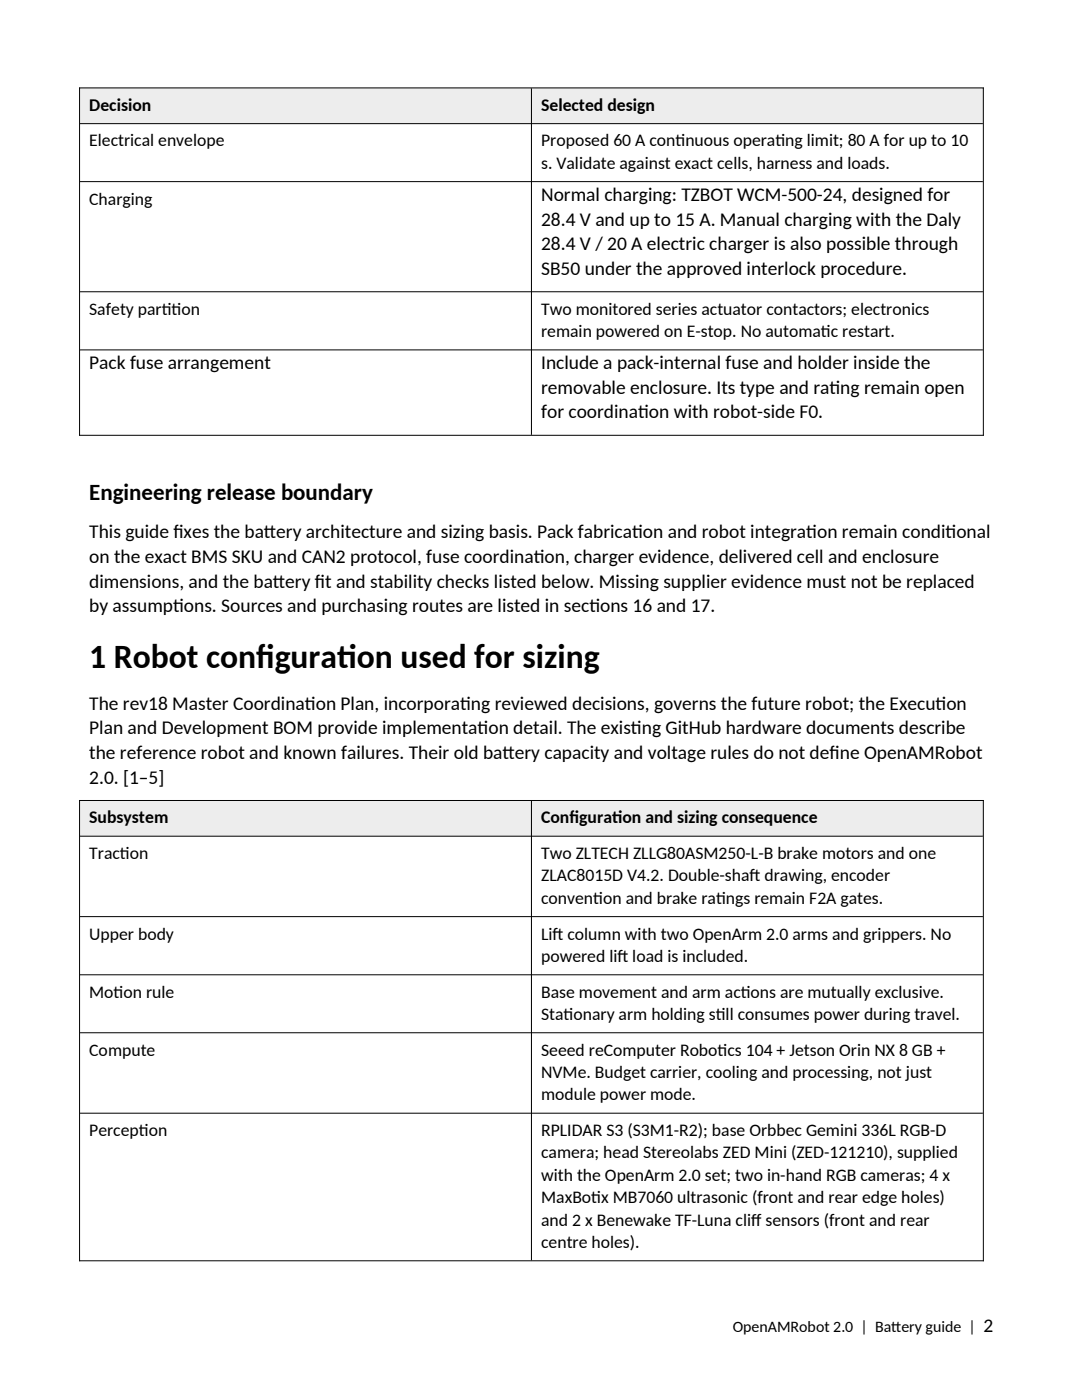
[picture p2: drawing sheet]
<svg xmlns="http://www.w3.org/2000/svg" width="216mm" height="279mm" viewBox="0 0 216 279" stroke-linecap="round" stroke-linejoin="round" font-family="sans-serif">
<defs><g id="words">
<g font-size="6.7">
<text x="17.8" y="133.4">1 Robot conf</text>
<text x="51.1" y="133.4">igurat</text>
<text x="67.3" y="133.4">ion used for sizing</text>
</g>
<text font-size="4.6" x="17.8" y="99.9">Engineering release boundary</text>
<g font-size="3.9">
<text x="108" y="40.1">Normal charging: TZBOT WCM-500-24, designed for</text>
<text x="108" y="45">28.4 V and up to 15 A. Manual charging with the Daly</text>
<text x="108" y="50">28.4 V / 20 A electric charger is also possible through</text>
<text x="108" y="54.9">SB50 under the approved interlock procedure.</text>
<text x="17.8" y="73.7">Pack fuse arrangement</text>
<text x="108" y="73.7">Include a pack-internal fuse and holder inside the</text>
<text x="108" y="78.6">removable enclosure. Its type and rat</text>
<text x="108" y="83.5">for coordinat</text>
<text x="127.3" y="83.5">ion with robot-side F0.</text>
<text x="165.5" y="78.6">ing remain open</text>
<text x="17.8" y="107.5">This guide f</text>
<text x="34.6" y="107.5">ixes the bat</text>
<text x="52.7" y="107.5">tery architecture and sizing basis. Pack fabricat</text>
<text x="126.1" y="107.5">ion and robot integrat</text>
<text x="160.9" y="107.5">ion remain condit</text>
<text x="188.7" y="107.5">ional</text>
<text x="17.8" y="112.4">on the exact BMS SKU and CAN2 protocol, fuse coordinat</text>
<text x="106.5" y="112.4">ion, charger evidence, delivered cell and enclosure</text>
<text x="17.8" y="117.3">dimensions, and the bat</text>
<text x="54.5" y="117.3">tery f</text>
<text x="62.8" y="117.3">it and stability checks listed below. Missing supplier evidence must not be replaced</text>
<text x="17.8" y="122.2">by assumpt</text>
<text x="34.5" y="122.2">ions. Sources and purchasing routes are listed in sect</text>
<text x="117.6" y="122.2">ions 16 and 17.</text>
<text x="17.8" y="141.6">The rev18 Master Coordinat</text>
<text x="60.8" y="141.6">ion Plan, incorporat</text>
<text x="91.8" y="141.6">ing reviewed decisions, governs the future robot; the Execut</text>
<text x="186.7" y="141.6">ion</text>
<text x="17.8" y="146.6">Plan and Development BOM provide implementat</text>
<text x="95.3" y="146.6">ion detail. The exist</text>
<text x="125.9" y="146.6">ing GitHub hardware documents describe</text>
<text x="17.8" y="151.5">the reference robot and known failures. Their old bat</text>
<text x="100.3" y="151.5">tery capacity and voltage rules do not def</text>
<text x="165.5" y="151.5">ine OpenAMRobot</text>
<text x="17.8" y="156.4">2.0. [1–5]</text>
<text x="196.2" y="265.7">2</text>
</g>
<g font-size="3.5">
<text x="17.8" y="22.1">Decision</text>
<text x="108" y="22.1">Selected design</text>
<text x="17.8" y="29.2">Electrical envelope</text>
<text x="108" y="29.2">Proposed 60 A cont</text>
<text x="134.8" y="29.2">inuous operat</text>
<text x="154.7" y="29.2">ing limit; 80 A for up to 10</text>
<text x="108" y="33.7">s. Validate against exact cells, harness and loads.</text>
<text x="17.8" y="40.8">Charging</text>
<text x="17.8" y="62.8">Safety partion</text>
<text x="32.3" y="62.8">it</text>
<text x="108" y="62.8">Two monitored series actuator contactors; electronics</text>
<text x="108" y="67.3">remain powered on E-stop. No automat</text>
<text x="163.8" y="67.3">ic restart.</text>
<text x="17.8" y="164.3">Subsystem</text>
<text x="108" y="164.3">Conf</text>
<text x="113.6" y="164.3">igurat</text>
<text x="122.1" y="164.3">ion and sizing consequence</text>
<text x="17.8" y="171.4">Tract</text>
<text x="23.9" y="171.4">ion</text>
<text x="108" y="171.4">Two ZLTECH ZLLG80ASM250-L-B brake motors and one</text>
<text x="108" y="175.9">ZLAC8015D V4.2. Double-shaf</text>
<text x="149.6" y="175.9">t drawing, encoder</text>
<text x="108" y="180.4">convent</text>
<text x="118.4" y="180.4">ion and brake rat</text>
<text x="142.9" y="180.4">ings remain F2A gates.</text>
<text x="17.8" y="187.5">Upper body</text>
<text x="108" y="187.5">Lif</text>
<text x="108" y="192">powered lif</text>
<text x="110.3" y="187.5">t column with two OpenArm 2.0 arms and grippers. No</text>
<text x="123.2" y="192">t load is included.</text>
<text x="17.8" y="199.1">Mot</text>
<text x="22.7" y="199.1">ion rule</text>
<text x="108" y="199.1">Base movement and arm act</text>
<text x="108" y="203.6">Stat</text>
<text x="112.5" y="203.6">ionary arm holding st</text>
<text x="142.8" y="203.6">ill consumes power during travel.</text>
<text x="147.8" y="199.1">ions are mutually exclusive.</text>
<text x="17.8" y="210.7">Compute</text>
<text x="108" y="210.7">Seeed reComputer Robot</text>
<text x="108" y="215.1">NVMe. Budget carrier, cooling and processing, not just</text>
<text x="143.2" y="210.7">ics 104 + Jetson Orin NX 8 GB +</text>
<text x="108" y="219.6">module power mode.</text>
<text x="17.8" y="226.7">Percept</text>
<text x="27.7" y="226.7">ion</text>
<text x="108" y="226.7">RPLIDAR S3 (S3M1-R2); base Orbbec Gemini 336L RGB-D</text>
<text x="108" y="231.2">camera; head Stereolabs ZED Mini (ZED-121210), supplied</text>
<text x="108" y="235.7">with the OpenArm 2.0 set; two in-hand RGB cameras; 4 x</text>
<text x="108" y="240.1">MaxBot</text>
<text x="108" y="244.6">and 2 x Benewake TF-Luna clif</text>
<text x="118" y="240.1">ix MB7060 ultrasonic (front and rear edge holes)</text>
<text x="149.9" y="244.6">f sensors (front and rear</text>
<text x="108" y="249">centre holes).</text>
</g>
<g font-size="3.2">
<text x="146.2" y="265.7">OpenAMRobot 2.0 | Bat</text>
<text x="177.9" y="265.7">tery guide |</text>
</g>
</g></defs>
<g fill="#e9eef2">
<path d="M15.9 17.5h90.1v7.1h-90.1z" fill-rule="evenodd"/>
<path d="M106 17.5h90.2v7.1h-90.2z" fill-rule="evenodd"/>
<path d="M15.9 159.7h90.1v7.1h-90.1z" fill-rule="evenodd"/>
<path d="M106 159.7h90.2v7.1h-90.2z" fill-rule="evenodd"/>
<path d="M15.9 17.5h90.1v7.1h-90.1z" fill-rule="evenodd"/>
<path d="M106 17.5h90.2v7.1h-90.2z" fill-rule="evenodd"/>
<path d="M15.9 159.7h90.1v7.1h-90.1z" fill-rule="evenodd"/>
<path d="M106 159.7h90.2v7.1h-90.2z" fill-rule="evenodd"/>
</g>
<g fill="none" stroke="#000" stroke-width=".2">
<path d="M15.8 17.6h180.5M15.9 17.5v69.5M106 17.6v69.2M196.2 17.5v69.5M16 24.7h180.1M16 36.2h180.1M16 58.2h180.1M16 69.8h180.1M15.8 86.9h180.5M15.8 159.8h180.5M15.9 159.7v92M106 159.8v91.7"/>
<path d="M196.2 159.7v92M16 166.9h180.1M16 182.9h180.1M16 194.5h180.1M16 206.1h180.1M16 222.2h180.1M15.8 251.6h180.5"/>
</g>
<use href="#words"/>
</svg>
